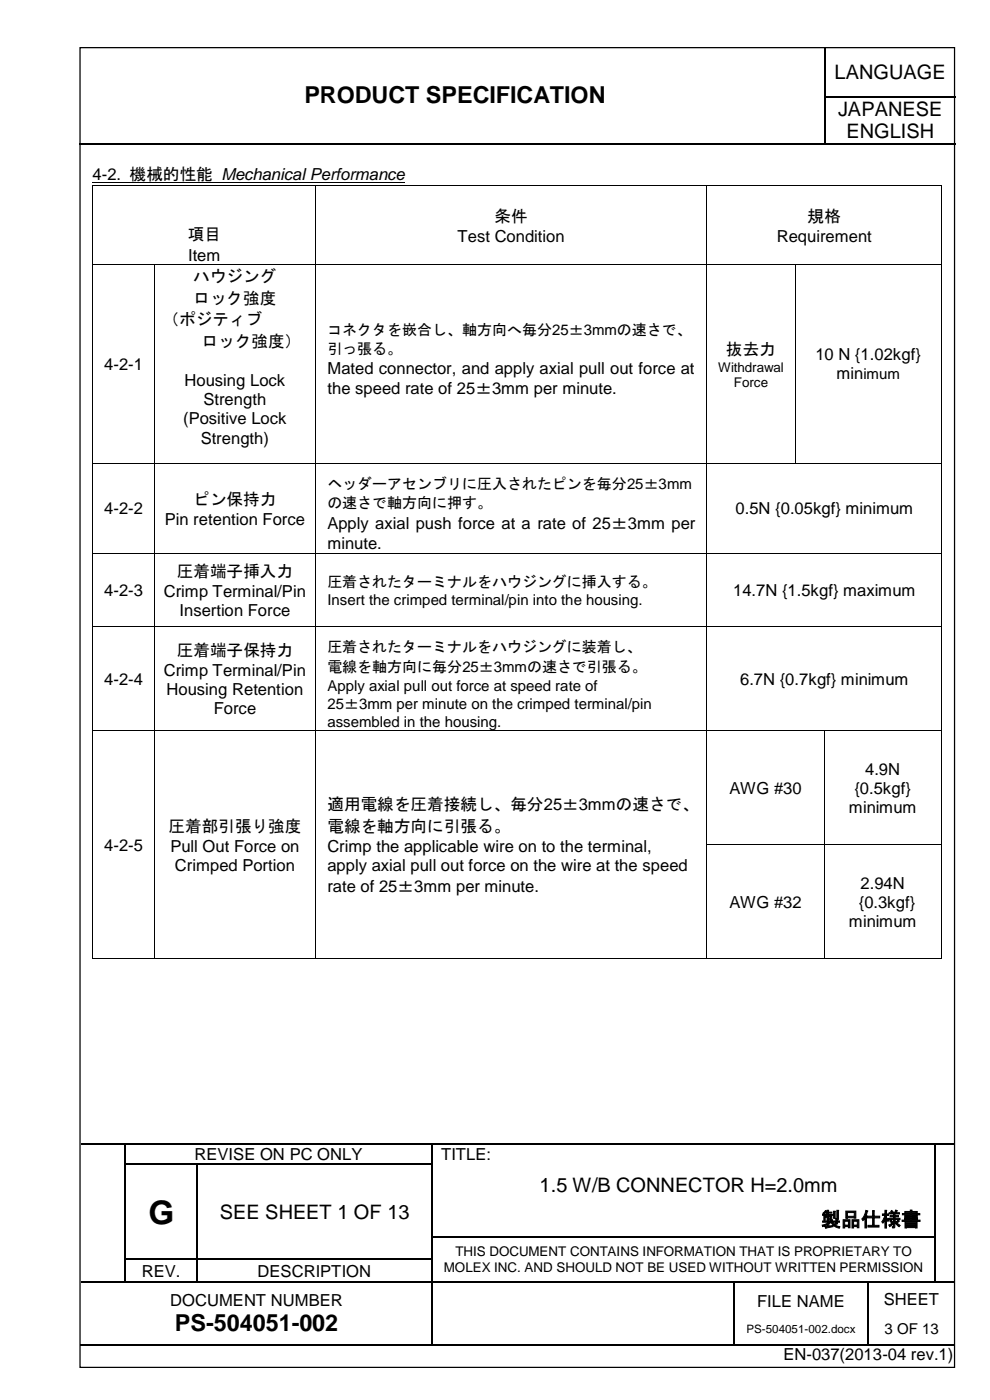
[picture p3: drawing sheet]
<svg xmlns="http://www.w3.org/2000/svg" width="210mm" height="297mm" viewBox="0 0 210 297" stroke-linecap="round" stroke-linejoin="round" font-family="sans-serif">
<defs><g id="words">
<text font-size="7.1" x="31.5" y="259.6">G</text>
<g font-size="5">
<text x="64.5" y="21.9">PRODUCT SPECIFICATION</text>
<text x="37.1" y="282.4">PS-504051-002</text>
</g>
<g font-size="4.2">
<text x="176.9" y="16.7">LANGUAGE</text>
<text x="177.7" y="24.5">JAPANESE</text>
<text x="179.4" y="29.4">ENGLISH</text>
<text x="114.4" y="252.8">1.5 W/B CONNECTOR H=2.0mm</text>
<text x="46.6" y="258.5">SEE SHEET 1 OF 13</text>
<text x="174.1" y="260.2">製品仕様書</text>
</g>
<g font-size="3.5">
<text x="19.6" y="38.1">4-2. 機械的性能 Mechanical Performance</text>
<text x="104.8" y="47">条件</text>
<text x="171.2" y="47">規格</text>
<text x="39.8" y="51">項目</text>
<text x="97" y="51.3">Test Condition</text>
<text x="164.7" y="51.3">Requirement</text>
<text x="39.9" y="55.3">Item</text>
<text x="41" y="59.9">ハウジング</text>
<text x="41" y="64.4">ロック強度</text>
<text x="34.5" y="69">（ポジティブ</text>
<text x="42.7" y="73.6">ロック強度）</text>
<text x="153.9" y="75.2">抜去力</text>
<text x="172.9" y="76.4">10 N {1.02kgf}</text>
<text x="22.1" y="78.5">4-2-1</text>
<text x="39.1" y="81.9">Housing Lock</text>
<text x="69.4" y="79.3">Mated connector, and apply axial pull out force at</text>
<text x="69.4" y="83.7">the speed rate of 25±3mm per minute.</text>
<text x="177.3" y="80.5">minimum</text>
<text x="43.1" y="86">Strength</text>
<text x="38.8" y="90.1">(Positive Lock</text>
<text x="42.6" y="94.1">Strength)</text>
<text x="41" y="107.1">ピン保持力</text>
<text x="22.1" y="109.1">4-2-2</text>
<text x="34.9" y="111.4">Pin retention Force</text>
<text x="69.4" y="112.2">Apply axial push force at a rate of 25±3mm per</text>
<text x="155.9" y="109.1">0.5N {0.05kgf} minimum</text>
<text x="69.4" y="116.5">minute.</text>
<text x="37.5" y="122.4">圧着端子挿入力</text>
<text x="22.1" y="126.4">4-2-3</text>
<text x="34.7" y="126.7">Crimp Terminal/Pin</text>
<text x="38.1" y="130.7">Insertion Force</text>
<text x="155.4" y="126.4">14.7N {1.5kgf} maximum</text>
<text x="34.7" y="143.5">Crimp Terminal/Pin</text>
<text x="37.5" y="139.2">圧着端子保持力</text>
<text x="22.1" y="145.2">4-2-4</text>
<text x="35.3" y="147.5">Housing Retention</text>
<text x="156.9" y="145.2">6.7N {0.7kgf} minimum</text>
<text x="45.3" y="151.6">Force</text>
<text x="183.4" y="164.3">4.9N</text>
<text x="69.4" y="171.9">適用電線を圧着接続し、毎分25±3mmの速さで、</text>
<text x="154.7" y="168.4">AWG #30</text>
<text x="180" y="172.4">minimum</text>
<text x="181.1" y="168.4">{0.5kgf}</text>
<text x="35.7" y="176.5">圧着部引張り強度</text>
<text x="69.4" y="176.5">電線を軸方向に引張る。</text>
<text x="22.1" y="180.5">4-2-5</text>
<text x="36.1" y="180.7">Pull Out Force on</text>
<text x="37.1" y="184.8">Crimped Portion</text>
<text x="69.4" y="180.7">Crimp the applicable wire on to the terminal,</text>
<text x="69.4" y="184.8">apply axial pull out force on the wire at the speed</text>
<text x="69.4" y="189.2">rate of 25±3mm per minute.</text>
<text x="182.4" y="188.5">2.94N</text>
<text x="154.7" y="192.6">AWG #32</text>
<text x="180" y="196.6">minimum</text>
<text x="182.1" y="192.6">{0.3kgf}</text>
<text x="41.2" y="246">REVISE ON PC ONLY</text>
<text x="93.5" y="246">TITLE:</text>
<text x="30.1" y="270.8">REV.</text>
<text x="54.6" y="270.8">DESCRIPTION</text>
<text x="36.1" y="277">DOCUMENT NUMBER</text>
<text x="160.5" y="277.2">FILE NAME</text>
<text x="187.4" y="276.8">SHEET</text>
<text x="166.1" y="288.6">EN-037(2013-04 rev.1)</text>
</g>
<g font-size="3.2">
<text x="69.4" y="71">コネクタを嵌合し、軸方向へ毎分25±3mmの速さで、</text>
<text x="69.4" y="75.1">引っ張る。</text>
<text x="69.4" y="103.6">ヘッダーアセンブリに圧入されたピンを毎分25±3mm</text>
<text x="69.4" y="107.8">の速さで軸方向に押す。</text>
<text x="69.4" y="124.5">圧着されたターミナルをハウジングに挿入する。</text>
<text x="69.4" y="128.4">Insert the crimped terminal/pin into the housing.</text>
<text x="69.4" y="138.4">圧着されたターミナルをハウジングに装着し、</text>
<text x="69.4" y="142.6">電線を軸方向に毎分25±3mmの速さで引張る。</text>
<text x="69.4" y="146.5">Apply axial pull out force at speed rate of</text>
<text x="69.4" y="150.3">25±3mm per minute on the crimped terminal/pin</text>
<text x="69.4" y="154.3">assembled in the housing.</text>
<text x="187.5" y="283">3 OF 13</text>
</g>
<g font-size="2.8">
<text x="152.3" y="78.8">Withdrawal</text>
<text x="155.6" y="82.1">Force</text>
<text x="94.1" y="269.8">MOLEX INC. AND SHOULD NOT BE USED WITHOUT WRITTEN PERMISSION</text>
<text x="96.5" y="266.5">THIS DOCUMENT CONTAINS INFORMATION THAT IS PROPRIETARY TO</text>
</g>
<text font-size="2.5" x="158.2" y="282.7">PS-504051-002.docx</text>
</g></defs>
<g fill="none" stroke="#000" stroke-width=".25">
<path d="M175 10.2v10.2M16.8 30.4h158M175 20.6v9.7M175.1 20.5h27.4M175.1 30.4h27.4M17.2 242.6h9.3M26.6 242.8v4M26.6 247.1v4.8M26.6 252.2v4.9M26.6 257.3v4.9M26.7 242.6h64.8M26.7 247h15"/>
<path d="M41.8 247.1v4.8M41.8 252.2v4.9M41.8 257.3v4.9M42 247h49.5M91.6 242.8v4M91.6 247.1v4.8M91.6 252.2v4.9M91.6 257.3v4.9M91.8 242.6h106.3M198.2 242.8v4M198.2 247.1v4.8M198.2 252.2v4.9"/>
<path d="M198.2 257.3v4.9M198.4 242.6h4M17.2 272h9.3M26.6 262.5v4.6M26.6 267.3v4.6M26.7 267.2h15M26.7 272h15M41.8 262.5v4.6M41.8 267.3v4.6M42 267.2h49.5M42 272h49.5M91.6 262.5v4.6"/>
<path d="M91.6 267.3v4.6M91.6 272.2v12.9M91.8 262.3h106.3M91.8 272h63.7M155.6 272.2v12.9M155.7 272h28.2M184 272.2v12.9M184.1 272h14M198.2 262.5v4.6M198.2 267.3v4.6M198.4 272h4M16.9 285.2h74.6"/>
<path d="M91.8 285.2h63.7M155.7 285.2h28.2M184.1 285.2h18.3"/>
</g>
<g fill="#000">
<path d="M174.8 20.4h.3v.2h-.3z" fill-rule="evenodd"/>
<path d="M174.8 30.3h.3v.3h-.3z" fill-rule="evenodd"/>
<path d="M26.5 242.5h.2v.3h-.2z" fill-rule="evenodd"/>
<path d="M26.5 246.8h.2v.3h-.2z" fill-rule="evenodd"/>
<path d="M26.5 251.9h.2v.3h-.2z" fill-rule="evenodd"/>
<path d="M26.5 257.1h.2v.2h-.2z" fill-rule="evenodd"/>
<path d="M41.7 246.8h.3v.3h-.3z" fill-rule="evenodd"/>
<path d="M41.7 251.9h.3v.3h-.3z" fill-rule="evenodd"/>
<path d="M41.7 257.1h.3v.2h-.3z" fill-rule="evenodd"/>
<path d="M91.5 242.5h.3v.3h-.3z" fill-rule="evenodd"/>
<path d="M91.5 246.8h.3v.3h-.3z" fill-rule="evenodd"/>
<path d="M91.5 251.9h.3v.3h-.3z" fill-rule="evenodd"/>
<path d="M91.5 257.1h.3v.2h-.3z" fill-rule="evenodd"/>
<path d="M198.1 242.5h.3v.3h-.3z" fill-rule="evenodd"/>
<path d="M198.1 246.8h.3v.3h-.3z" fill-rule="evenodd"/>
<path d="M198.1 251.9h.3v.3h-.3z" fill-rule="evenodd"/>
<path d="M198.1 257.1h.3v.2h-.3z" fill-rule="evenodd"/>
<path d="M26.5 262.2h.2v.3h-.2z" fill-rule="evenodd"/>
<path d="M26.5 267.1h.2v.2h-.2z" fill-rule="evenodd"/>
<path d="M26.5 271.9h.2v.3h-.2z" fill-rule="evenodd"/>
<path d="M41.7 262.2h.3v.3h-.3z" fill-rule="evenodd"/>
<path d="M41.7 267.1h.3v.2h-.3z" fill-rule="evenodd"/>
<path d="M41.7 271.9h.3v.3h-.3z" fill-rule="evenodd"/>
<path d="M91.5 262.2h.3v.3h-.3z" fill-rule="evenodd"/>
<path d="M91.5 267.1h.3v.2h-.3z" fill-rule="evenodd"/>
<path d="M91.5 271.9h.3v.3h-.3z" fill-rule="evenodd"/>
<path d="M155.5 271.9h.2v.3h-.2z" fill-rule="evenodd"/>
<path d="M183.9 271.9h.2v.3h-.2z" fill-rule="evenodd"/>
<path d="M198.1 262.2h.3v.3h-.3z" fill-rule="evenodd"/>
<path d="M198.1 267.1h.3v.2h-.3z" fill-rule="evenodd"/>
<path d="M198.1 271.9h.3v.3h-.3z" fill-rule="evenodd"/>
<path d="M91.5 285.1h.3v.3h-.3z" fill-rule="evenodd"/>
<path d="M155.5 285.1h.2v.3h-.2z" fill-rule="evenodd"/>
<path d="M183.9 285.1h.2v.3h-.2z" fill-rule="evenodd"/>
</g>
<path d="M62 16h74.8v9.7h-74.8z" fill-rule="evenodd" fill="#fff"/>
<path d="M17 10.1h185.4v280h-185.4z" fill="none" stroke="#000" stroke-width=".26"/>
<g fill="none" stroke="#000" stroke-width=".21">
<path d="M19.6 38.7h66.3M19.7 39.4v16.7M19.8 39.3h47.1M66.9 39.4v16.7M67 39.3h82.8M149.8 39.4v16.7M149.9 39.3h49.6M199.6 39.4v16.7M19.7 56.3v41.9M19.8 56.2h12.8M32.7 56.3v41.9M32.8 56.2h34.1"/>
<path d="M66.9 56.3v41.9M67 56.2h82.8M149.8 56.3v41.9M149.9 56.2h18.6M168.6 56.3v41.9M168.6 56.2h30.9M199.6 56.3v41.9M19.7 98.4v18.9M19.8 98.3h12.8M32.7 98.4v18.9M32.8 98.3h34.1M66.9 98.4v18.9"/>
<path d="M67 98.3h82.8M149.8 98.4v18.9M149.9 98.3h18.6M168.6 98.3h30.9M199.6 98.4v18.9M19.7 117.5v15.4M19.8 117.4h12.8M32.7 117.5v15.4M32.8 117.4h34.1M66.9 117.5v15.4M67 117.4h82.8M149.8 117.5v15.4"/>
<path d="M149.9 117.4h49.6M199.6 117.5v15.4M19.7 133.1v21.9M19.8 133h12.8M32.7 133.1v21.9M32.8 133h34.1M66.9 133.1v21.9M67 133h82.8M149.8 133.1v21.9M149.9 133h49.6M199.6 133.1v21.9M19.7 155.1v24.1"/>
<path d="M19.8 155h12.8M32.7 155.1v24.1M32.8 155h34.1M66.9 155.1v24.1M67 155h82.8M149.8 155.1v24.1M149.9 155h24.8M174.7 155.1v24.1M174.8 155h24.7M199.6 155.1v24.1M19.7 179.3v24.1M32.7 179.3v24.1"/>
<path d="M66.9 179.3v24.1M149.8 179.3v24.1M149.9 179.3h24.8M174.7 179.3v24.1M174.8 179.3h24.7M199.6 179.3v24.1M19.8 203.4h12.8M32.8 203.4h34.1M67 203.4h82.8M149.9 203.4h24.8M174.8 203.4h24.7"/>
</g>
<g fill="#000">
<path d="M19.6 39.2h.2v.2h-.2z" fill-rule="evenodd"/>
<path d="M19.6 39.2h.2v.2h-.2z" fill-rule="evenodd"/>
<path d="M66.9 39.2h.1v.2h-.1z" fill-rule="evenodd"/>
<path d="M149.8 39.2h.1v.2h-.1z" fill-rule="evenodd"/>
<path d="M199.5 39.2h.2v.2h-.2z" fill-rule="evenodd"/>
<path d="M199.5 39.2h.2v.2h-.2z" fill-rule="evenodd"/>
<path d="M19.6 56.1h.2v.2h-.2z" fill-rule="evenodd"/>
<path d="M32.6 56.1h.2v.2h-.2z" fill-rule="evenodd"/>
<path d="M66.9 56.1h.1v.2h-.1z" fill-rule="evenodd"/>
<path d="M149.8 56.1h.1v.2h-.1z" fill-rule="evenodd"/>
<path d="M168.5 56.1h.1v.2h-.1z" fill-rule="evenodd"/>
<path d="M199.5 56.1h.2v.2h-.2z" fill-rule="evenodd"/>
<path d="M19.6 98.2h.2v.2h-.2z" fill-rule="evenodd"/>
<path d="M32.6 98.2h.2v.2h-.2z" fill-rule="evenodd"/>
<path d="M66.9 98.2h.1v.2h-.1z" fill-rule="evenodd"/>
<path d="M149.8 98.2h.1v.2h-.1z" fill-rule="evenodd"/>
<path d="M168.5 98.2h.1v.2h-.1z" fill-rule="evenodd"/>
<path d="M199.5 98.2h.2v.2h-.2z" fill-rule="evenodd"/>
<path d="M19.6 117.3h.2v.2h-.2z" fill-rule="evenodd"/>
<path d="M32.6 117.3h.2v.2h-.2z" fill-rule="evenodd"/>
<path d="M66.9 117.3h.1v.2h-.1z" fill-rule="evenodd"/>
<path d="M149.8 117.3h.1v.2h-.1z" fill-rule="evenodd"/>
<path d="M199.5 117.3h.2v.2h-.2z" fill-rule="evenodd"/>
<path d="M19.6 132.9h.2v.2h-.2z" fill-rule="evenodd"/>
<path d="M32.6 132.9h.2v.2h-.2z" fill-rule="evenodd"/>
<path d="M66.9 132.9h.1v.2h-.1z" fill-rule="evenodd"/>
<path d="M149.8 132.9h.1v.2h-.1z" fill-rule="evenodd"/>
<path d="M199.5 132.9h.2v.2h-.2z" fill-rule="evenodd"/>
<path d="M19.6 155h.2v.1h-.2z" fill-rule="evenodd"/>
<path d="M32.6 155h.2v.1h-.2z" fill-rule="evenodd"/>
<path d="M66.9 155h.1v.1h-.1z" fill-rule="evenodd"/>
<path d="M149.8 155h.1v.1h-.1z" fill-rule="evenodd"/>
<path d="M174.7 155h.1v.1h-.1z" fill-rule="evenodd"/>
<path d="M199.5 155h.2v.1h-.2z" fill-rule="evenodd"/>
<path d="M19.6 179.2h.2v.1h-.2z" fill-rule="evenodd"/>
<path d="M32.6 179.2h.2v.1h-.2z" fill-rule="evenodd"/>
<path d="M66.9 179.2h.1v.1h-.1z" fill-rule="evenodd"/>
<path d="M149.8 179.2h.1v.1h-.1z" fill-rule="evenodd"/>
<path d="M174.7 179.2h.1v.1h-.1z" fill-rule="evenodd"/>
<path d="M199.5 179.2h.2v.1h-.2z" fill-rule="evenodd"/>
<path d="M19.6 203.4h.2v.1h-.2z" fill-rule="evenodd"/>
<path d="M19.6 203.4h.2v.1h-.2z" fill-rule="evenodd"/>
<path d="M32.6 203.4h.2v.1h-.2z" fill-rule="evenodd"/>
<path d="M66.9 203.4h.1v.1h-.1z" fill-rule="evenodd"/>
<path d="M149.8 203.4h.1v.1h-.1z" fill-rule="evenodd"/>
<path d="M174.7 203.4h.1v.1h-.1z" fill-rule="evenodd"/>
<path d="M199.5 203.4h.2v.1h-.2z" fill-rule="evenodd"/>
<path d="M199.5 203.4h.2v.1h-.2z" fill-rule="evenodd"/>
</g>
<use href="#words"/>
</svg>
